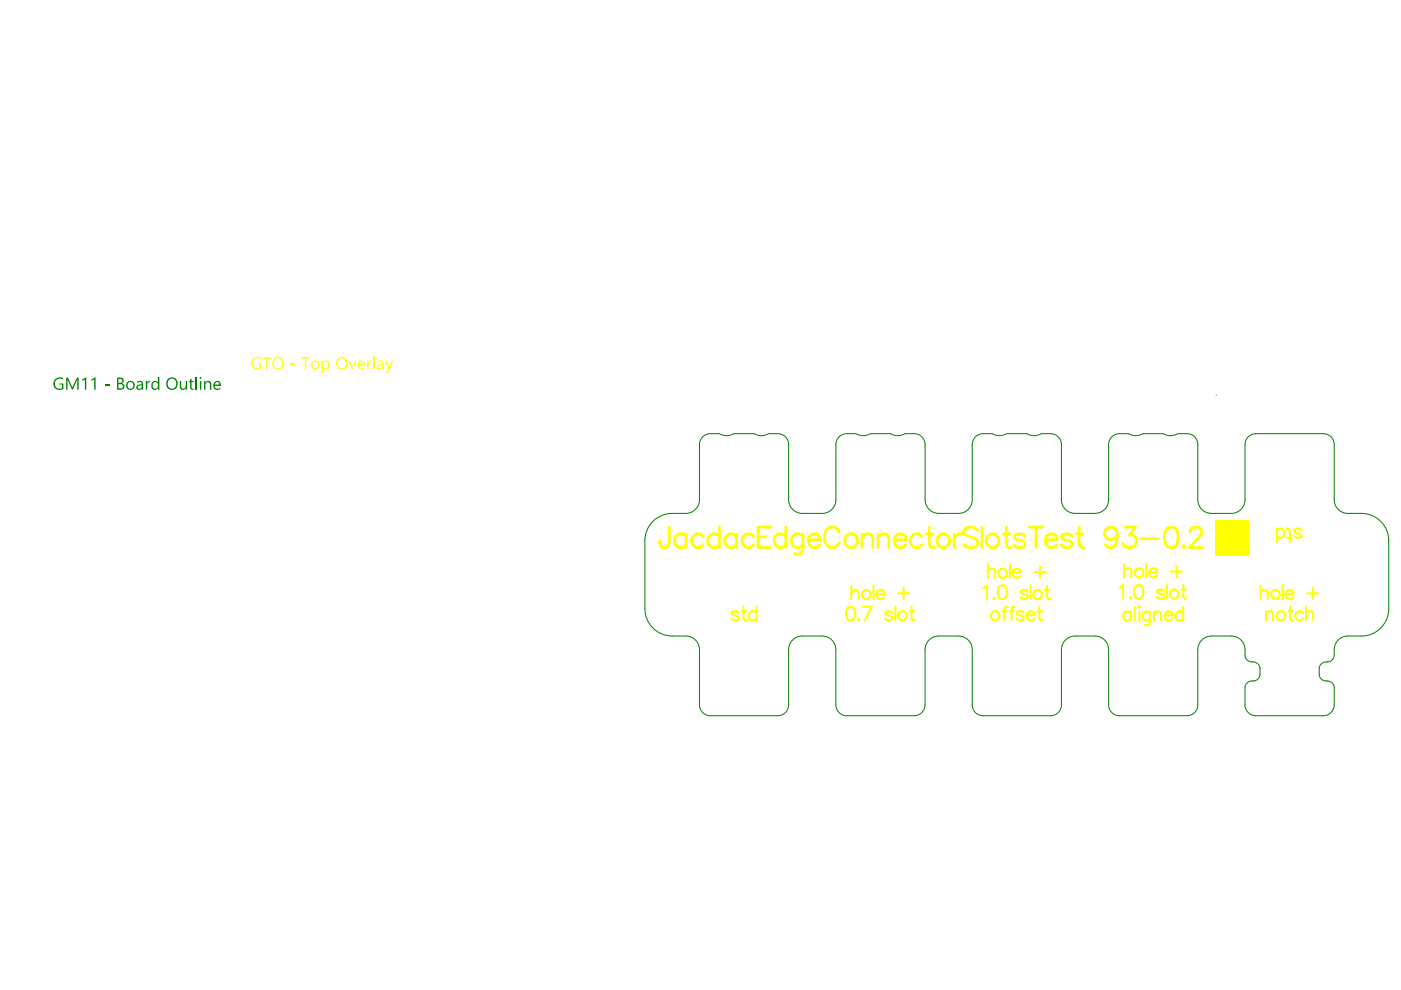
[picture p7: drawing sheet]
<svg xmlns="http://www.w3.org/2000/svg" width="297mm" height="210mm" viewBox="0 0 297 210" stroke-linecap="round" stroke-linejoin="round" font-family="sans-serif">
<g fill="none" stroke="#008000" stroke-width=".21">
<path d="M148.3 94.3v11.7M150.6 91.9h2M155.6 92h4.3M162.9 91.9h2M167.2 94.3v11.7M177.2 94.3v11.7M179.5 92h2M184.5 92h4.3M191.9 92h1.9M196.1 94.3v11.7M206.1 94.3v11.7M208.4 91.9h2"/>
<path d="M213.4 92h4.3M220.8 91.9h1.9M225 94.3v11.7M235 94.3v11.7M237.4 91.9h1.9M242.4 92h4.2M249.7 91.9h1.9M254 94.3v11.7M257.8 83.8h.1M264 94.3v11.7M266.3 92h14.3M282.9 94.3v11.7"/>
<path d="M136.7 114.6v14.5M142.5 108.9h2.9M170.1 108.9h4.2M199 108.9h4.2M227.9 108.9h4.3M256.9 108.9h4.2M285.8 108.9h2.9M294.4 114.6v14.5M142.5 134.9h2.9M148.3 137.7v11.7M167.2 137.7v11.7M170.1 134.9h4.2"/>
<path d="M177.2 137.7v11.7M196.1 137.7v11.7M199 134.9h4.2M206.1 137.7v11.7M225 137.7v11.7M227.9 134.9h4.3M235 137.7v11.7M254 137.7v11.7M256.9 134.9h4.2M264 137.7v1.2M282.9 137.7v1.2M285.8 134.9h2.9"/>
<path d="M150.6 151.8h14.3M179.5 151.8h14.3M208.4 151.8h14.3M237.4 151.8h14.2M264 145.8v3.6M265.4 144.4h.3M265.4 140.3h.3M266.3 151.8h14.3M267.1 141.8v1.1M279.7 141.8v1.1M281.1 144.4h.3M281.1 140.3h.3"/>
<path d="M282.9 145.8v3.6"/>
</g>
<g fill="#008000">
<path d="M11.6 80.5l.1-.1a1.43 1.43 0 0 1 1.7-.3v.4l-.4-.1a1.03 1.03 0 0 0-1.3 .9 1.03 1.03 0 0 0 1.2 1h.2v-.8h-.5v-.2h.8v1.2l-.3 .1a1.29 1.29 0 0 1-1.6-.5 1.29 1.29 0 0 1 .1-1.6z"/>
<path d="M14 80.1h.4l1 2.1 .9-2.1h.4v2.5h-.3v-2.2l-1 2.2h-.1l-1-2.2v2.2h-.3z"/>
<path d="M17.4 80.4l.9-.4v2.6h-.3v-2.2l-.5 .3z"/>
<path d="M19.4 80.4l.9-.4v2.6h-.3v-2.2l-.5 .3z"/>
<path d="M22.3 81.5h.9v.3h-.9z"/>
<path d="M30.9 80.8h.3v.4l.3-.4h.4v.3a.53 .53 0 0 0-.7 .6v.9h-.3z"/>
<path d="M38.1 80.8h.3v1a.49 .49 0 0 0 .5 .6 .49 .49 0 0 0 .5-.6v-1h.3v1.8h-.3v-.3a.67 .67 0 0 1-.8 .3 .67 .67 0 0 1-.5-.7z"/>
<path d="M40.3 80.4l.3-.1v.5h.5v.2h-.5v1.1a.25 .25 0 0 0 .1 .3 .25 .25 0 0 0 .4-.1v.3a.49 .49 0 0 1-.6 0 .49 .49 0 0 1-.2-.5v-1.1h-.3v-.2h.3z"/>
<path d="M25.1 80.4v.8h.3a.41 .41 0 0 0 .5-.4 .41 .41 0 0 0-.4-.4zM25.1 81.5v.8h.5a.46 .46 0 0 0 .5-.5 .46 .46 0 0 0-.7-.3zM24.8 80.1h.8a.6 .6 0 0 1 .6 .4 .6 .6 0 0 1-.4 .7 .71 .71 0 0 1 .6 .8 .71 .71 0 0 1-.8 .6h-.8z"/>
<path d="M27.2 81.2l-.1 .2a.67 .67 0 0 0 .1 .8 .67 .67 0 0 0 .8 .1l.1-.2a.65 .65 0 0 0 0-.9 .65 .65 0 0 0-.9 0zM26.7 81.7a.95 .95 0 0 1 1.9 0 .95 .95 0 0 1-1.9 0z"/>
<path d="M29.2 81.9v.2a.46 .46 0 0 0 .5 .3 .46 .46 0 0 0 .3-.5v-.2zM29.1 80.9a.79 .79 0 0 1 1.2 .5v1.2h-.3v-.3a.59 .59 0 0 1-.7 .4 .59 .59 0 0 1-.4-.7 .59 .59 0 0 1 .6-.5h.5a.51 .51 0 0 0-.4-.5 .51 .51 0 0 0-.5 .2z"/>
<path d="M32.2 81.2a.79 .79 0 0 1 1.3-.2v-1.1h.3v2.7h-.3v-.3a.83 .83 0 0 1-1.1 .2 .83 .83 0 0 1-.3-1zM32.5 81.2l-.1 .2a.73 .73 0 0 0 .4 1l.5-.1 .2-.8a.56 .56 0 0 0-.4-.5 .56 .56 0 0 0-.6 .2z"/>
<path d="M35.8 80.6l-.3 .5v.5a.95 .95 0 0 0 1.3 .7 .95 .95 0 0 0 .5-1.4 .97 .97 0 0 0-1.5-.3zM35.5 80.4l.3-.2a1.3 1.3 0 0 1 1.9 1.1 1.3 1.3 0 0 1-1.8 1.3 1.5 1.5 0 0 1-.4-2.2z"/>
</g>
<path d="M41.6 79.9v2.7" fill="none" stroke="#008000" stroke-width=".29"/>
<g fill="#008000">
<path d="M43.3 80.8h.3v.3a.67 .67 0 0 1 .8-.3 .67 .67 0 0 1 .4 .7v1.1h-.3v-1a.49 .49 0 0 0-.5-.6 .49 .49 0 0 0-.4 .6v1h-.3z"/>
<path d="M42.3 80.1a.21 .21 0 0 1 .4 0 .21 .21 0 0 1-.4 0zM42.4 80.8h.3v1.8h-.3z"/>
<path d="M45.6 81.2l-.1 .3h1a.47 .47 0 0 0-.3-.5 .47 .47 0 0 0-.6 .2zM45.3 81.2h.1a.77 .77 0 0 1 .9-.4 .77 .77 0 0 1 .6 .8v.2h-1.4a.66 .66 0 0 0 .5 .6 .66 .66 0 0 0 .7-.2v.3a.95 .95 0 0 1-1.2-.1 .95 .95 0 0 1-.2-1.2z"/>
</g>
<g fill="none" stroke="#008000" stroke-width=".21">
<path d="M150.6 91.9a2.31 2.31 0 0 0-2.3 2.4M155.6 92a2.89 2.89 0 0 1-3 0M162.9 91.9a2.89 2.89 0 0 1-3 .1M164.9 91.9a2.31 2.31 0 0 1 2.3 2.4M179.5 91.9a2.31 2.31 0 0 0-2.3 2.4M184.5 92a2.89 2.89 0 0 1-3 0M191.9 91.9a2.89 2.89 0 0 1-3.1 .1M193.8 91.9a2.31 2.31 0 0 1 2.3 2.4M208.4 91.9a2.31 2.31 0 0 0-2.3 2.4M213.4 92a2.89 2.89 0 0 1-3 0M220.8 91.9a2.89 2.89 0 0 1-3.1 .1M222.7 91.9a2.31 2.31 0 0 1 2.3 2.4"/>
<path d="M237.4 91.9a2.31 2.31 0 0 0-2.4 2.4M242.3 92a2.89 2.89 0 0 1-3 0M249.7 91.9a2.89 2.89 0 0 1-3.1 .1M251.6 91.9a2.31 2.31 0 0 1 2.4 2.4M266.3 91.9a2.31 2.31 0 0 0-2.3 2.4M280.6 91.9a2.31 2.31 0 0 1 2.3 2.4M142.5 108.9a5.8 5.8 0 0 0-5.8 5.7M148.3 106a2.89 2.89 0 0 1-2.9 2.9M167.2 106a2.89 2.89 0 0 0 2.9 2.9M177.2 106a2.89 2.89 0 0 1-2.9 2.9M196.1 106a2.89 2.89 0 0 0 2.9 2.9M206.1 106a2.89 2.89 0 0 1-2.9 2.9"/>
<path d="M225 106a2.89 2.89 0 0 0 2.9 2.9M235 106a2.89 2.89 0 0 1-2.8 2.9M254 106a2.89 2.89 0 0 0 2.9 2.9M264 106a2.89 2.89 0 0 1-2.9 2.9M282.9 106a2.89 2.89 0 0 0 2.9 2.9M288.7 108.9a5.8 5.8 0 0 1 5.7 5.7M136.7 129.1a5.8 5.8 0 0 0 5.8 5.8M145.4 134.9a2.89 2.89 0 0 1 2.9 2.8M170.1 134.9a2.89 2.89 0 0 0-2.9 2.8M174.3 134.9a2.89 2.89 0 0 1 2.9 2.8M199 134.9a2.89 2.89 0 0 0-2.9 2.8M203.2 134.9a2.89 2.89 0 0 1 2.9 2.8"/>
<path d="M227.9 134.9a2.89 2.89 0 0 0-2.9 2.8M232.2 134.9a2.89 2.89 0 0 1 2.8 2.8M256.9 134.9a2.89 2.89 0 0 0-2.9 2.8M261.1 134.9a2.89 2.89 0 0 1 2.9 2.8M264 138.9a1.44 1.44 0 0 0 1.4 1.4M282.9 138.9a1.44 1.44 0 0 1-1.5 1.4M285.8 134.9a2.89 2.89 0 0 0-2.9 2.8M294.4 129.1a5.8 5.8 0 0 1-5.7 5.8M148.3 149.4a2.31 2.31 0 0 0 2.3 2.4M167.2 149.4a2.31 2.31 0 0 1-2.3 2.4M177.2 149.4a2.31 2.31 0 0 0 2.3 2.4M196.1 149.4a2.31 2.31 0 0 1-2.3 2.4"/>
<path d="M206.1 149.4a2.31 2.31 0 0 0 2.3 2.4M225 149.4a2.31 2.31 0 0 1-2.3 2.4M235 149.4a2.31 2.31 0 0 0 2.4 2.4M254 149.4a2.31 2.31 0 0 1-2.4 2.4M264 149.4a2.31 2.31 0 0 0 2.3 2.4M265.4 144.4a1.44 1.44 0 0 0-1.4 1.4M265.7 140.3a1.44 1.44 0 0 1 1.4 1.5M267.1 142.9a1.44 1.44 0 0 1-1.4 1.5M279.7 142.9a1.44 1.44 0 0 0 1.4 1.5M281.1 140.3a1.44 1.44 0 0 0-1.4 1.5M281.4 144.4a1.44 1.44 0 0 1 1.5 1.4M282.9 149.4a2.31 2.31 0 0 1-2.3 2.4"/>
</g>
<path d="M257.6 110.3h7.2v7.4h-7.2z" fill-rule="evenodd" fill="#ff0"/>
<g fill="none" stroke="#ff0" stroke-width=".58">
<path d="M141.9 111.8v3.3l-.2 .6a1 1 0 0 1-1.7 0l-.2-1.1M145.5 113.8a1.43 1.43 0 0 0-2.5 .4 1.43 1.43 0 0 0 1.7 1.9l.8-.6M145.5 113.2v2.9M149.1 113.8a1.43 1.43 0 0 0-2.5 .4 1.43 1.43 0 0 0 1.7 1.9l.8-.6M152.5 113.8a1.43 1.43 0 0 0-2.5 .4 1.43 1.43 0 0 0 1.7 1.9l.8-.6M152.5 111.8v4.3M156.2 113.8a1.43 1.43 0 0 0-2.5 .4 1.43 1.43 0 0 0 1.6 1.9l.9-.6M156.2 113.2v2.9M159.8 113.8a1.43 1.43 0 0 0-2.5 .4 1.43 1.43 0 0 0 1.7 1.9l.8-.6M160.7 113.8h1.7M163.4 111.8h-2.7v4.3h2.7M166.6 113.8a1.43 1.43 0 0 0-2.5 .4 1.43 1.43 0 0 0 1.7 1.9l.8-.6"/>
<path d="M166.6 111.8v4.3M170.2 113.8a1.43 1.43 0 0 0-2.4 .4 1.43 1.43 0 0 0 1.6 1.9l.8-.6M170.2 113.2v3.3a1.14 1.14 0 0 1-.6 1 1.14 1.14 0 0 1-1.2-.2M171.4 114.4a1.37 1.37 0 0 0 .8 1.6 1.37 1.37 0 0 0 1.7-.5M171.6 113.8a1.2 1.2 0 0 1 1.4-.6 1.2 1.2 0 0 1 .9 1.2h-2.5zM177.9 112.8a1.5 1.5 0 0 0-1.4-1.1 1.5 1.5 0 0 0-1.5 1.1 2.44 2.44 0 0 0 1 3.3 1.54 1.54 0 0 0 1.9-1M179.3 113.8a1.38 1.38 0 0 1 2.1-.2 1.38 1.38 0 0 1 0 2.1 1.38 1.38 0 0 1-2.1-.2l-.2-.7zM182.8 114l1-.8h.6l.4 .2 .2 .6v2.1M182.8 113.2v2.9M186.2 114l1-.8h.6l.4 .2 .2 .6v2.1M186.2 113.2v2.9M189.6 114.4a1.37 1.37 0 0 0 .8 1.6 1.37 1.37 0 0 0 1.7-.5"/>
<path d="M189.8 113.8a1.2 1.2 0 0 1 1.4-.6 1.2 1.2 0 0 1 .9 1.2h-2.5zM195.5 113.8a1.43 1.43 0 0 0-2.5 .4 1.43 1.43 0 0 0 1.6 1.9l.9-.6M196.4 113.2h1.4M197 111.8v3.5l.2 .6 .8 .2M198.9 113.8a1.38 1.38 0 0 1 2-.2 1.38 1.38 0 0 1 0 2.1 1.38 1.38 0 0 1-2-.2l-.2-.7zM202.3 113.2v2.9M203.9 113.2a1.4 1.4 0 0 0-1.6 1.2M207.2 112.4a1.9 1.9 0 0 0-2.9 0 1.11 1.11 0 0 0 .9 1.2l1.2 .4a1.05 1.05 0 0 1 .8 .8 1.05 1.05 0 0 1-.4 1.1 1.99 1.99 0 0 1-2.5-.4M208.2 111.8v4.3M209.3 113.8a1.38 1.38 0 0 1 2.1-.2 1.38 1.38 0 0 1 0 2.1 1.38 1.38 0 0 1-2.1-.2l-.2-.7zM212.7 113.2h1.5M213.4 111.8v3.5l.2 .6 .8 .2"/>
<path d="M217.3 113.8l-.2-.4-.6-.2-1.3 .2-.2 .4 .2 .4 1.9 .6 .2 .5-.2 .6-1.3 .2-.6-.2-.2-.4M218.2 111.8h2.9M219.6 111.8v4.3M221.6 114.4a1.37 1.37 0 0 0 .8 1.6 1.37 1.37 0 0 0 1.7-.5M221.8 113.8a1.2 1.2 0 0 1 1.4-.6 1.2 1.2 0 0 1 .9 1.2h-2.5zM227.3 113.8l-.2-.4-.6-.2-1.3 .2-.2 .4 .2 .4 1.9 .6 .2 .7-.2 .4-.6 .2-1.3-.2-.2-.4M228.2 113.2h1.4M228.8 111.8v3.5l.2 .6 .8 .2M236.9 113.2l-.3 2.1a1.41 1.41 0 0 1-2 .6l-.2-.4M238.4 111.8h2.3l-1.2 1.6a1.35 1.35 0 0 1 1.5 1.2 1.35 1.35 0 0 1-1.3 1.5 1.27 1.27 0 0 1-1.7-.8M241.9 114.2h3.7M247.5 112a1.41 1.41 0 0 1 2.1 .6 3.6 3.6 0 0 1-.4 3.3 1.41 1.41 0 0 1-2.1-.6 3.6 3.6 0 0 1 .4-3.3z"/>
<path d="M250.8 115.9l.2-.2 .2 .2-.2 .2zM252.3 112.8a1.08 1.08 0 0 1 .8-1h.9a1.06 1.06 0 0 1 .6 1.6l-.4 .6-2.1 2.1h2.9"/>
<circle cx="235.5" cy="113.1" r="1.35"/>
</g>
<g fill="#ff0">
<path d="M53.6 76h.2a1.49 1.49 0 0 1 1.5-.2v.4l-.4-.2a1.05 1.05 0 0 0-1.4 1 1.05 1.05 0 0 0 1.5 .9v-.7h-.5v-.2h.9v1.2h-.4a1.33 1.33 0 0 1-1.6-.5 1.33 1.33 0 0 1 .2-1.7z"/>
<path d="M55.7 75.7h1.8v.3h-.8v2.3h-.3v-2.3h-.7z"/>
<path d="M61.6 77.1h1v.3h-1z"/>
<path d="M63.9 75.7h1.8v.3h-.8v2.3h-.3v-2.3h-.7z"/>
<path d="M73.9 76.5h.3l.6 1.6 .5-1.6h.3l-.8 1.8h-.3z"/>
<path d="M77.9 76.5h.2v.3l.3-.3 .3-.1 .1 .4a.48 .48 0 0 0-.5 0 .48 .48 0 0 0-.2 .5v1h-.2z"/>
<path d="M58.2 76.2l-.2 1a.93 .93 0 0 0 1.1 .9 .93 .93 0 0 0 .8-1.2 .94 .94 0 0 0-.6-.9 .94 .94 0 0 0-1.1 .2zM58 76h.2a1.29 1.29 0 0 1 2 .9 1.29 1.29 0 0 1-1.7 1.3 1.42 1.42 0 0 1-.5-2.2z"/>
<path d="M66.2 77.4a.68 .68 0 0 0 1.3 0 .68 .68 0 0 0-1.3 0zM66 76.8a.94 .94 0 0 1 1.3-.2 .94 .94 0 0 1 .3 1.2 .94 .94 0 0 1-1.2 .4 1.08 1.08 0 0 1-.4-1.4z"/>
<path d="M68.2 76.5h.3v.3a.78 .78 0 0 1 1-.3 .78 .78 0 0 1 .4 .9v.1a.77 .77 0 0 1-.5 .8 .77 .77 0 0 1-.9-.3v1.2h-.3zM68.6 76.9l-.1 .7a.57 .57 0 0 0 .7 .5 .57 .57 0 0 0 .4-.8 .58 .58 0 0 0-.3-.6 .58 .58 0 0 0-.7 .2z"/>
<path d="M71.7 76.4v.1a1.02 1.02 0 0 0 .1 1.2 1.02 1.02 0 0 0 1.2 .2l.3-.3 .1-.5a.92 .92 0 0 0-.6-1.1 .92 .92 0 0 0-1.1 .4zM71.5 76.2l.1-.2a1.28 1.28 0 0 1 1.7 0 1.28 1.28 0 0 1 .2 1.7 1.23 1.23 0 0 1-1.7 .5 1.23 1.23 0 0 1-.4-1.7z"/>
<path d="M76.2 76.8l-.1 .4h1a.5 .5 0 0 0-.3-.5 .5 .5 0 0 0-.6 .1zM75.9 76.8a.82 .82 0 0 1 1.1-.3 .82 .82 0 0 1 .4 .9h-1.3a.68 .68 0 0 0 .4 .6 .68 .68 0 0 0 .8-.1v.3a1 1 0 0 1-1.3-.1 1 1 0 0 1-.1-1.3z"/>
</g>
<path d="M79.3 75.6v2.7" fill="none" stroke="#ff0" stroke-width=".29"/>
<g fill="#ff0">
<path d="M81.6 76.5h.4l.5 1.5 .6-1.5h.3l-.9 2.1a.64 .64 0 0 1-.8 .5v-.2l.5-.2 .1-.4z"/>
<path d="M80.2 77.6a.41 .41 0 0 0 .5 .5 .41 .41 0 0 0 .3-.5l.1-.3-.6 .1zM80.1 76.6a.8 .8 0 0 1 1.3 .5v1.2h-.3v-.3a.59 .59 0 0 1-1 .2 .59 .59 0 0 1 .2-.9l.8-.2a.56 .56 0 0 0-.5-.4 .56 .56 0 0 0-.5 .2z"/>
</g>
<g fill="none" stroke="#ff0" stroke-width=".43">
<path d="M209.4 119.6v2.9M214.1 119.6v2.9M238.3 119.5v2.9M243 119.5v2.9M249.4 120v2.4M270.7 112.5a.92 .92 0 0 1 1.4-.1 .92 .92 0 0 1 0 1.3 .92 .92 0 0 1-1.4-.1M270.7 112.1v2.9M272.8 112.1l.5 .1 .2 .4v2.4M272.9 114h1M276 112.5a.82 .82 0 0 0-.8-.4 .82 .82 0 0 0-.7 .5l.1 .3 1 .3 .4 .4a.87 .87 0 0 1-1.5 0M156.6 130a.87 .87 0 0 0-1.5 0l.1 .3 1.3 .4 .1 .4a.87 .87 0 0 1-1.5 0M157.2 129.6h1"/>
<path d="M157.6 128.6v2.4l.2 .4 .5 .1M160.4 130a.92 .92 0 0 0-1.4-.1 .92 .92 0 0 0 0 1.4 .92 .92 0 0 0 1.4-.2M160.4 128.6v2.9M179.8 128.8a.94 .94 0 0 1 1.4 .4 2.39 2.39 0 0 1-.3 2.2 .94 .94 0 0 1-1.4-.4 2.39 2.39 0 0 1 .3-2.2zM180.5 124.1v2.9M180.5 125.6l.7-.5 .7 .1 .1 1.8M182 131.4l.1-.1 .1 .1-.1 .1zM182.9 128.6h1.9l-1.4 2.9M185.2 124.1v2.9M185.8 125.9a.91 .91 0 0 0 .6 1.1 .91 .91 0 0 0 1.1-.4M186.2 125.2a.76 .76 0 0 1 .9 0 .76 .76 0 0 1 .4 .7h-1.7zM189.2 130a.87 .87 0 0 0-1.5 0l.1 .3 1.3 .4 .1 .4a.87 .87 0 0 1-1.5 0"/>
<path d="M189.8 128.6v2.9M190.4 125.8h2.4M191.6 124.5v2.5M192.9 129.6h.9M193.3 128.6v2.4l.1 .4 .6 .1M208.5 124.7l.7-.6v2.9M209.4 121.1l.7-.5 .7 .1 .1 1.8M210.6 126.9l.2-.2 .1 .2-.1 .1zM212 124.3a.94 .94 0 0 1 1.3 .4 2.38 2.38 0 0 1-.2 2.2 .94 .94 0 0 1-1.4-.4 2.39 2.39 0 0 1 .3-2.2zM212.5 129.6h1M213.6 128.6l-.5 .2-.1 .4v2.3M214.1 129.6h.9"/>
<path d="M214.7 121.4a.91 .91 0 0 0 .6 1 .91 .91 0 0 0 1.1-.3M214.9 121a.8 .8 0 0 1 .9-.4 .8 .8 0 0 1 .6 .8h-1.7zM215.2 128.6l-.6 .2-.1 .4v2.3M217.1 130a.87 .87 0 0 0-1.5 0l.1 .3 1.2 .4 .2 .4a.87 .87 0 0 1-1.5 0M217.7 130.4a.91 .91 0 0 0 .5 1.1 .91 .91 0 0 0 1.1-.4M217.9 125.5a.87 .87 0 0 0-1.5 0l.1 .3 1.3 .4 .1 .4a.87 .87 0 0 1-1.5 0M218.1 129.7a.76 .76 0 0 1 .9 0 .76 .76 0 0 1 .3 .7h-1.6zM218.5 124.1v2.9M219.3 121.3h2.4M220 129.6h.9M220.4 128.6v2.4l.1 .4 .6 .1M220.5 120v2.5"/>
<path d="M221.5 125.1h1M222 124.1v2.4l.1 .4 .5 .1M237.4 124.6l.7-.6v2.9M238.3 121.1l.7-.6 .7 .1 .2 1.8M239.6 126.8l.1-.1 .1 .1-.1 .1zM239.8 130.1a.92 .92 0 0 0-1.4-.2 .92 .92 0 0 0 0 1.4 .92 .92 0 0 0 1.4-.1M239.8 129.7v1.9M240.6 128.7v2.9M240.9 124.2a.94 .94 0 0 1 1.4 .4 2.38 2.38 0 0 1-.3 2.2 .94 .94 0 0 1-1.4-.4 2.39 2.39 0 0 1 .3-2.2zM241.5 128.7l.1-.1 .1 .1-.1 .1zM241.6 129.7v1.9M243.6 121.3a.91 .91 0 0 0 .6 1.1 .91 .91 0 0 0 1.1-.4"/>
<path d="M243.9 130.1a.92 .92 0 0 0-1.4-.2 .92 .92 0 0 0 0 1.4 .92 .92 0 0 0 1.4-.1M243.9 129.7v2.2a.76 .76 0 0 1-.5 .6 .76 .76 0 0 1-.7-.1M244.1 120.6a.76 .76 0 0 1 .8 0 .76 .76 0 0 1 .4 .7h-1.7zM244.7 130.2l.7-.5 .6 .1 .2 1.8M244.7 129.7v1.9M246.8 125.4a.87 .87 0 0 0-1.5 0l.2 .3 1.2 .4 .1 .4a.87 .87 0 0 1-1.5 0M246.9 130.5a.91 .91 0 0 0 .6 1 .91 .91 0 0 0 1.1-.3M247.1 130.1a.8 .8 0 0 1 .9-.5 .8 .8 0 0 1 .6 .9h-1.7zM247.4 124v2.9M248.2 121.2h2.5M250.5 125h.9M250.9 128.7v2.9"/>
<path d="M250.9 130.1a.92 .92 0 0 0-1.4-.2 .92 .92 0 0 0 0 1.4 .92 .92 0 0 0 1.4-.1M250.9 124v2.4l.1 .4 .6 .1M267.3 125.6l.6-.5 .7 .1 .2 1.8M267.3 124.1v2.9M268.4 130.2l.7-.6 .7 .1 .1 1.8M268.4 129.6v1.9M272 124.1v2.9M272.6 125.9a.91 .91 0 0 0 .5 1.1 .91 .91 0 0 0 1.1-.4M272.7 125.5a.8 .8 0 0 1 .9-.4 .8 .8 0 0 1 .6 .8h-1.6zM273.1 129.6h1M273.5 128.6v2.4l.2 .4 .5 .1M276.3 130a.92 .92 0 0 0-1.4-.1 .92 .92 0 0 0 0 1.4 .92 .92 0 0 0 1.4-.2"/>
<path d="M276.9 130.2l.7-.6 .7 .1 .1 1.8M276.9 128.6v2.9M277.1 125.8h2.5M278.3 124.5v2.5"/>
<circle cx="183.6" cy="126" r=".95"/>
<circle cx="191.3" cy="130.5" r=".95"/>
<circle cx="211" cy="130.5" r=".95"/>
<circle cx="212.5" cy="121.5" r=".95"/>
<circle cx="220" cy="126" r=".95"/>
<circle cx="241.5" cy="121.4" r=".95"/>
<circle cx="248.9" cy="126" r=".95"/>
<circle cx="270.4" cy="126" r=".95"/>
<circle cx="271.6" cy="130.6" r=".94"/>
</g>
</svg>
